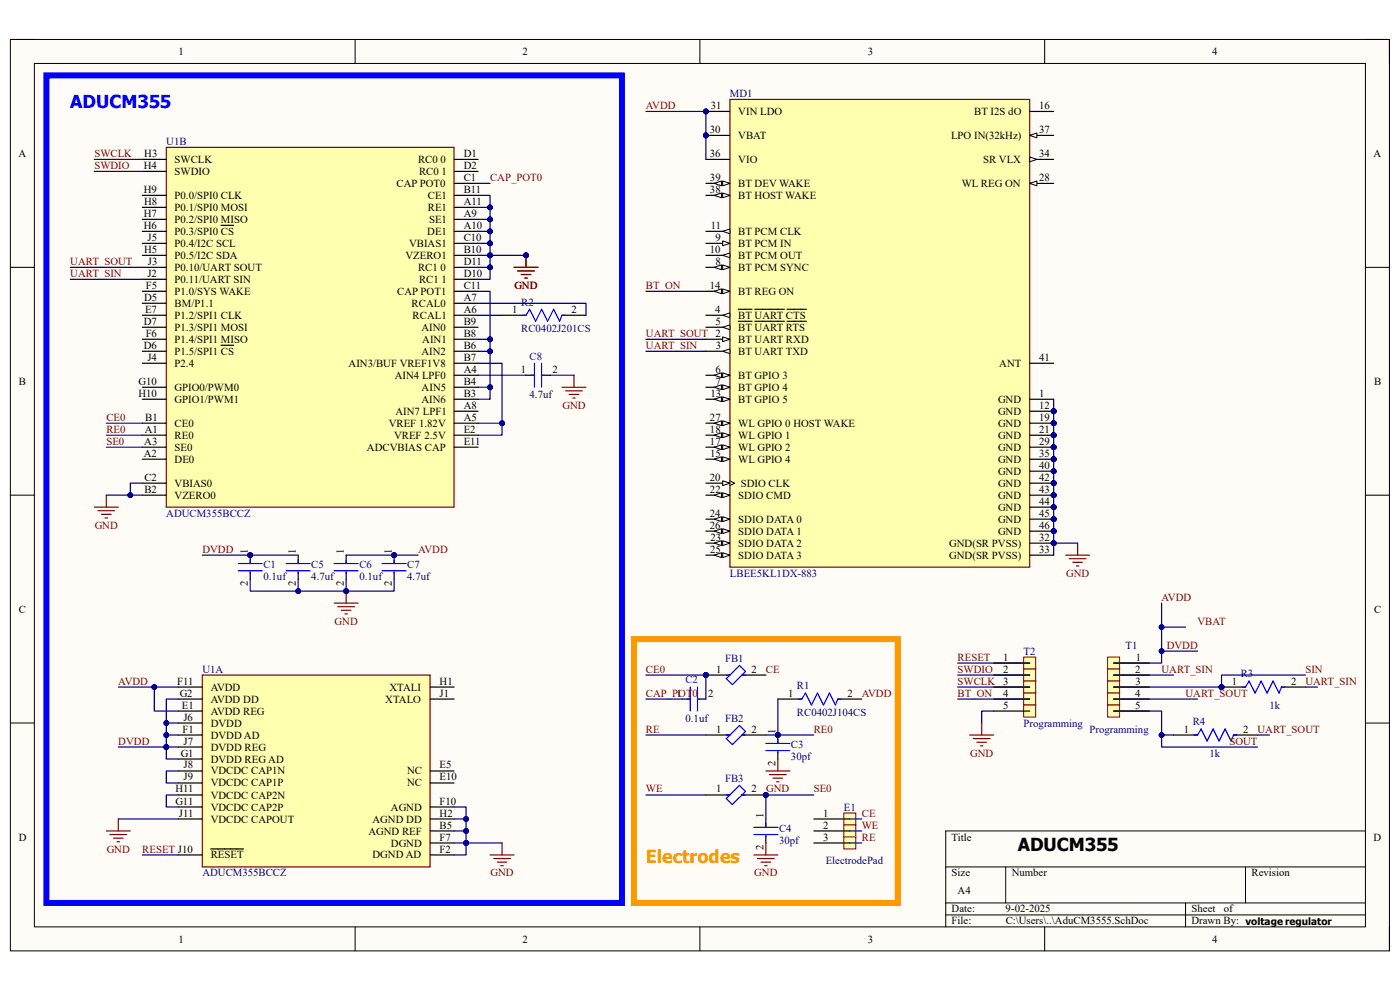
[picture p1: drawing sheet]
<svg xmlns="http://www.w3.org/2000/svg" width="297mm" height="210mm" viewBox="0 0 297 210" stroke-linecap="round" stroke-linejoin="round" font-family="sans-serif">
<defs><g id="words">
<text font-size="3.8" fill="#00f" x="14.9" y="22.8">ADUCM355</text>
<text font-size="3.8" fill="#f90" x="137" y="183.1">Electrodes</text>
<text font-size="3.8" x="215.9" y="180.6">ADUCM355</text>
<g font-size="2.3">
<text x="37.9" y="11.7">1</text>
<text x="110.9" y="11.7">2</text>
<text x="184.1" y="11.7">3</text>
<text x="257.1" y="11.7">4</text>
<text x="150.8" y="23.1">31</text>
<text x="220.5" y="23.1">16</text>
<text x="150.6" y="28.2">30</text>
<text x="156.6" y="24.4">VIN LDO</text>
<text x="156.6" y="29.5">VBAT</text>
<text x="201.8" y="29.5">LPO IN(32kHz)</text>
<text x="206.7" y="24.4">BT I2S dO</text>
<text x="220.5" y="28.2">37</text>
<text x="3.9" y="33.3">A</text>
<text x="30.5" y="35.9">H4</text>
<text x="30.6" y="33.3">H3</text>
<text x="37" y="34.6">SWCLK</text>
<text x="88.7" y="34.6">RC0 0</text>
<text x="98.4" y="33.3">D1</text>
<text x="98.4" y="35.9">D2</text>
<text x="150.6" y="33.3">36</text>
<text x="156.6" y="34.6">VIO</text>
<text x="208.6" y="34.6">SR VLX</text>
<text x="220.5" y="33.3">34</text>
<text x="291.4" y="33.3">A</text>
<text x="30.5" y="40.9">H9</text>
<text x="37" y="37.1">SWDIO</text>
<text x="84.1" y="39.7">CAP POT0</text>
<text x="88.9" y="37.1">RC0 1</text>
<text x="98.4" y="38.4">C1</text>
<text x="98.4" y="40.9">B11</text>
<text x="150.6" y="38.4">39</text>
<text x="150.6" y="40.9">38</text>
<text x="156.6" y="39.7">BT DEV WAKE</text>
<text x="204" y="39.7">WL REG ON</text>
<text x="220.5" y="38.4">28</text>
<text x="30.5" y="46">H7</text>
<text x="30.6" y="43.5">H8</text>
<text x="37" y="42.2">P0.0/SPI0 CLK</text>
<text x="37" y="44.7">P0.1/SPI0 MOSI</text>
<text x="37" y="47.3">P0.2/SPI0 MISO</text>
<text x="90.8" y="42.2">CE1</text>
<text x="90.8" y="44.7">RE1</text>
<text x="91" y="47.3">SE1</text>
<text x="98.4" y="43.5">A11</text>
<text x="98.4" y="46">A9</text>
<text x="156.6" y="42.2">BT HOST WAKE</text>
<text x="30.5" y="48.6">H6</text>
<text x="30.6" y="53.6">H5</text>
<text x="31.3" y="51.1">J5</text>
<text x="37" y="49.8">P0.3/SPI0 CS</text>
<text x="37" y="52.4">P0.4/I2C SCL</text>
<text x="86.8" y="52.4">VBIAS1</text>
<text x="90.6" y="49.8">DE1</text>
<text x="98.4" y="48.6">A10</text>
<text x="98.4" y="51.1">C10</text>
<text x="98.4" y="53.6">B10</text>
<text x="150.6" y="53.6">10</text>
<text x="150.8" y="48.6">11</text>
<text x="151.8" y="51.1">9</text>
<text x="156.6" y="49.8">BT PCM CLK</text>
<text x="156.6" y="52.4">BT PCM IN</text>
<text x="31.3" y="58.7">J2</text>
<text x="31.4" y="56.2">J3</text>
<text x="37" y="54.9">P0.5/I2C SDA</text>
<text x="37" y="57.4">P0.10/UART SOUT</text>
<text x="37" y="60">P0.11/UART SIN</text>
<text x="86" y="54.9">VZERO1</text>
<text x="88.7" y="57.4">RC1 0</text>
<text x="88.9" y="60">RC1 1</text>
<text x="98.4" y="56.2">D11</text>
<text x="98.4" y="58.7">D10</text>
<text x="151.8" y="56.2">8</text>
<text x="156.6" y="54.9">BT PCM OUT</text>
<text x="156.6" y="57.4">BT PCM SYNC</text>
<text x="30.6" y="63.8">D5</text>
<text x="30.9" y="61.3">F5</text>
<text x="37" y="62.6">P1.0/SYS WAKE</text>
<text x="37" y="65.1">BM/P1.1</text>
<text x="84.3" y="62.6">CAP POT1</text>
<text x="87.3" y="65.1">RCAL0</text>
<text x="98.4" y="61.3">C11</text>
<text x="98.4" y="63.8">A7</text>
<text x="150.6" y="61.3">14</text>
<text x="156.6" y="62.6">BT REG ON</text>
<text x="30.5" y="68.9">D7</text>
<text x="30.8" y="66.4">E7</text>
<text x="30.9" y="71.5">F6</text>
<text x="37" y="67.6">P1.2/SPI1 CLK</text>
<text x="37" y="70.2">P1.3/SPI1 MOSI</text>
<text x="87.5" y="67.6">RCAL1</text>
<text x="89.4" y="70.2">AIN0</text>
<text x="98.4" y="66.4">A6</text>
<text x="98.4" y="68.9">B9</text>
<text x="98.4" y="71.5">B8</text>
<text x="108.7" y="66.4">1</text>
<text x="121.2" y="66.4">2</text>
<text x="151.7" y="66.4">4</text>
<text x="151.8" y="68.9">5</text>
<text x="156.6" y="67.6">BT UART CTS</text>
<text x="156.6" y="70.2">BT UART RTS</text>
<text x="30.5" y="74">D6</text>
<text x="31.3" y="76.5">J4</text>
<text x="37" y="72.7">P1.4/SPI1 MISO</text>
<text x="37" y="75.3">P1.5/SPI1 CS</text>
<text x="37" y="77.8">P2.4</text>
<text x="74" y="77.8">AIN3/BUF VREF1V8</text>
<text x="89.4" y="75.3">AIN2</text>
<text x="89.6" y="72.7">AIN1</text>
<text x="98.4" y="74">B6</text>
<text x="98.4" y="76.5">B7</text>
<text x="151.8" y="74">3</text>
<text x="156.6" y="72.7">BT UART RXD</text>
<text x="156.6" y="75.3">BT UART TXD</text>
<text x="212" y="77.8">ANT</text>
<text x="220.5" y="76.5">41</text>
<text x="4" y="81.6">B</text>
<text x="29.4" y="81.6">G10</text>
<text x="37" y="82.9">GPIO0/PWM0</text>
<text x="83.7" y="80.3">AIN4 LPF0</text>
<text x="89.5" y="82.9">AIN5</text>
<text x="98.4" y="79.1">A4</text>
<text x="98.4" y="81.6">B4</text>
<text x="110.5" y="79.1">1</text>
<text x="117.2" y="79.1">2</text>
<text x="151.8" y="79.1">6</text>
<text x="151.8" y="81.6">7</text>
<text x="156.6" y="80.3">BT GPIO 3</text>
<text x="156.6" y="82.9">BT GPIO 4</text>
<text x="291.5" y="81.6">B</text>
<text x="29.4" y="84.2">H10</text>
<text x="30.8" y="89.3">B1</text>
<text x="37" y="85.4">GPIO1/PWM1</text>
<text x="83.9" y="88">AIN7 LPF1</text>
<text x="89.4" y="85.4">AIN6</text>
<text x="98.4" y="84.2">B3</text>
<text x="98.4" y="86.7">A8</text>
<text x="98.4" y="89.3">A5</text>
<text x="150.6" y="89.3">27</text>
<text x="150.7" y="84.2">13</text>
<text x="156.6" y="85.4">BT GPIO 5</text>
<text x="211.8" y="85.4">GND</text>
<text x="211.8" y="88">GND</text>
<text x="220.5" y="84.2">1</text>
<text x="220.5" y="86.7">12</text>
<text x="220.5" y="89.3">19</text>
<text x="30.6" y="94.4">A3</text>
<text x="30.7" y="91.8">A1</text>
<text x="37" y="90.6">CE0</text>
<text x="37" y="93.1">RE0</text>
<text x="37" y="95.6">SE0</text>
<text x="77.9" y="95.6">ADCVBIAS CAP</text>
<text x="82.5" y="90.6">VREF 1.82V</text>
<text x="83.6" y="93.1">VREF 2.5V</text>
<text x="98.4" y="91.8">E2</text>
<text x="98.4" y="94.4">E11</text>
<text x="150.6" y="91.8">18</text>
<text x="150.6" y="94.4">17</text>
<text x="156.6" y="90.6">WL GPIO 0 HOST WAKE</text>
<text x="156.6" y="93.1">WL GPIO 1</text>
<text x="156.6" y="95.6">WL GPIO 2</text>
<text x="211.8" y="90.6">GND</text>
<text x="211.8" y="93.1">GND</text>
<text x="211.8" y="95.6">GND</text>
<text x="220.5" y="91.8">21</text>
<text x="220.5" y="94.4">29</text>
<text x="30.5" y="96.9">A2</text>
<text x="30.6" y="102">C2</text>
<text x="37" y="98.2">DE0</text>
<text x="150.6" y="102">20</text>
<text x="150.7" y="96.9">15</text>
<text x="156.6" y="98.2">WL GPIO 4</text>
<text x="211.8" y="98.2">GND</text>
<text x="211.8" y="100.7">GND</text>
<text x="220.5" y="96.9">35</text>
<text x="220.5" y="99.4">40</text>
<text x="220.5" y="102">42</text>
<text x="30.6" y="104.5">B2</text>
<text x="37" y="103.3">VBIAS0</text>
<text x="37" y="105.8">VZERO0</text>
<text x="150.6" y="104.5">22</text>
<text x="156.6" y="105.8">SDIO CMD</text>
<text x="157.1" y="103.3">SDIO CLK</text>
<text x="211.8" y="103.3">GND</text>
<text x="211.8" y="105.8">GND</text>
<text x="220.5" y="104.5">43</text>
<text x="220.5" y="107.1">44</text>
<text x="150.6" y="109.6">24</text>
<text x="150.6" y="112.1">26</text>
<text x="156.6" y="110.9">SDIO DATA 0</text>
<text x="156.6" y="113.4">SDIO DATA 1</text>
<text x="211.8" y="108.3">GND</text>
<text x="211.8" y="110.9">GND</text>
<text x="211.8" y="113.4">GND</text>
<text x="220.5" y="109.6">45</text>
<text x="220.5" y="112.1">46</text>
<text x="52.6" y="117.5" transform="rotate(-90 52.6 117.5)">1</text>
<text x="62.8" y="117.5" transform="rotate(-90 62.8 117.5)">1</text>
<text x="72.9" y="117.5" transform="rotate(-90 72.9 117.5)">1</text>
<text x="83.1" y="117.5" transform="rotate(-90 83.1 117.5)">1</text>
<text x="150.7" y="117.3">25</text>
<text x="150.7" y="114.7">23</text>
<text x="156.6" y="116">SDIO DATA 2</text>
<text x="156.6" y="118.5">SDIO DATA 3</text>
<text x="201.4" y="116">GND(SR PVSS)</text>
<text x="201.4" y="118.5">GND(SR PVSS)</text>
<text x="220.5" y="114.7">32</text>
<text x="220.5" y="117.3">33</text>
<text x="52.6" y="124.4" transform="rotate(-90 52.6 124.4)">2</text>
<text x="62.8" y="124.4" transform="rotate(-90 62.8 124.4)">2</text>
<text x="72.9" y="124.4" transform="rotate(-90 72.9 124.4)">2</text>
<text x="83.1" y="124.4" transform="rotate(-90 83.1 124.4)">2</text>
<text x="4" y="130">C</text>
<text x="291.5" y="130">C</text>
<text x="151.9" y="142.7">1</text>
<text x="159.4" y="142.7">2</text>
<text x="212.9" y="140.1">1</text>
<text x="212.9" y="142.7">2</text>
<text x="240.8" y="142.7">2</text>
<text x="241" y="140.1">1</text>
<text x="37.6" y="145.2">F11</text>
<text x="38.1" y="147.8">G2</text>
<text x="44.7" y="149.1">AVDD DD</text>
<text x="44.7" y="146.5">AVDD</text>
<text x="81.7" y="149.1">XTALO</text>
<text x="82.6" y="146.5">XTALI</text>
<text x="93.3" y="145.2">H1</text>
<text x="93.3" y="147.8">J1</text>
<text x="143.6" y="147.8">1</text>
<text x="150.2" y="147.8">2</text>
<text x="167.2" y="147.8">1</text>
<text x="179.8" y="147.8">2</text>
<text x="212.9" y="145.2">3</text>
<text x="212.9" y="147.8">4</text>
<text x="240.8" y="147.8">4</text>
<text x="240.9" y="145.2">3</text>
<text x="261.3" y="145.2">1</text>
<text x="273.9" y="145.2">2</text>
<text x="38.6" y="150.3">E1</text>
<text x="38.7" y="155.4">F1</text>
<text x="38.9" y="152.9">J6</text>
<text x="44.7" y="154.1">DVDD</text>
<text x="44.7" y="151.6">AVDD REG</text>
<text x="151.9" y="155.4">1</text>
<text x="159.4" y="155.4">2</text>
<text x="164.5" y="155.7" transform="rotate(-90 164.5 155.7)">1</text>
<text x="212.9" y="150.3">5</text>
<text x="240.8" y="150.3">5</text>
<text x="251.2" y="155.4">1</text>
<text x="263.7" y="155.4">2</text>
<text x="38.4" y="160.5">G1</text>
<text x="38.9" y="157.9">J7</text>
<text x="44.7" y="156.7">DVDD AD</text>
<text x="44.7" y="159.2">DVDD REG</text>
<text x="44.7" y="161.8">DVDD REG AD</text>
<text x="38.9" y="163">J8</text>
<text x="38.9" y="165.6">J9</text>
<text x="44.7" y="164.3">VDCDC CAP1N</text>
<text x="44.7" y="166.8">VDCDC CAP1P</text>
<text x="86.4" y="164.3">NC</text>
<text x="86.4" y="166.8">NC</text>
<text x="93.3" y="163">E5</text>
<text x="93.3" y="165.6">E10</text>
<text x="164.5" y="162.6" transform="rotate(-90 164.5 162.6)">2</text>
<text x="37.2" y="168.1">H11</text>
<text x="37.2" y="170.7">G11</text>
<text x="38" y="173.2">J11</text>
<text x="44.7" y="169.4">VDCDC CAP2N</text>
<text x="44.7" y="172">VDCDC CAP2P</text>
<text x="82.9" y="172">AGND</text>
<text x="93.3" y="173.2">H2</text>
<text x="93.3" y="170.7">F10</text>
<text x="151.9" y="168.1">1</text>
<text x="159.4" y="168.1">2</text>
<text x="162" y="173.5" transform="rotate(-90 162 173.5)">1</text>
<text x="174.7" y="173.2">1</text>
<text x="4" y="178.3">D</text>
<text x="44.7" y="174.5">VDCDC CAPOUT</text>
<text x="78.1" y="177">AGND REF</text>
<text x="79" y="174.5">AGND DD</text>
<text x="82.9" y="179.6">DGND</text>
<text x="93.3" y="175.8">B5</text>
<text x="93.3" y="178.3">F7</text>
<text x="174.7" y="175.8">2</text>
<text x="174.7" y="178.3">3</text>
<text x="201.9" y="178.3">Title</text>
<text x="291.4" y="178.3">D</text>
<text x="44.7" y="182.1">RESET</text>
<text x="79" y="182.1">DGND AD</text>
<text x="93.3" y="180.8">F2</text>
<text x="162" y="180.4" transform="rotate(-90 162 180.4)">2</text>
<text x="201.9" y="185.9">Size</text>
<text x="214.6" y="185.9">Number</text>
<text x="265.5" y="185.9">Revision</text>
<text x="203.2" y="189.7">A4</text>
<text x="201.9" y="193.5">Date:</text>
<text x="201.9" y="196.1">File:</text>
<text x="213.3" y="193.5">9-02-2025</text>
<text x="213.4" y="196.1">C:\Users\..\AduCM3555.SchDoc</text>
<text x="252.8" y="193.5">Sheet</text>
<text x="252.8" y="196.1">Drawn By: voltage regulator</text>
<text x="259.6" y="193.5">of</text>
<text x="37.9" y="199.9">1</text>
<text x="110.9" y="199.9">2</text>
<text x="184.1" y="199.9">3</text>
<text x="257.1" y="199.9">4</text>
</g>
<g font-size="2.3" fill="#800000">
<text x="137" y="23.1">AVDD</text>
<text x="20" y="33.3">SWCLK</text>
<text x="20" y="35.9">SWDIO</text>
<text x="104" y="38.4">CAP_POT0</text>
<text x="14.9" y="56.2">UART_SOUT</text>
<text x="14.9" y="58.7">UART_SIN</text>
<text x="109.1" y="61.3">GND</text>
<text x="137" y="61.3">BT_ON</text>
<text x="137" y="71.5">UART_SOUT 2</text>
<text x="137" y="74">UART_SIN</text>
<text x="22.6" y="89.3">CE0</text>
<text x="119.3" y="86.7">GND</text>
<text x="22.6" y="91.8">RE0</text>
<text x="22.6" y="94.4">SE0</text>
<text x="20.1" y="112.1">GND</text>
<text x="42.9" y="117.3">DVDD</text>
<text x="88.7" y="117.3">AVDD</text>
<text x="226.2" y="122.3">GND</text>
<text x="246.4" y="127.4">AVDD</text>
<text x="71" y="132.5">GND</text>
<text x="247.5" y="137.6">DVDD</text>
<text x="254" y="132.5">VBAT</text>
<text x="137" y="142.7">CE0</text>
<text x="162.5" y="142.7">CE</text>
<text x="203.2" y="140.1">RESET</text>
<text x="203.2" y="142.7">SWDIO</text>
<text x="246.4" y="142.7">UART_SIN</text>
<text x="276.9" y="142.7">SIN</text>
<text x="25.1" y="145.2">AVDD</text>
<text x="137" y="147.8">CAP_POT0</text>
<text x="182.8" y="147.8">AVDD</text>
<text x="203.2" y="145.2">SWCLK</text>
<text x="203.2" y="147.8">BT_ON</text>
<text x="251.5" y="147.8">UART_SOUT</text>
<text x="276.9" y="145.2">UART_SIN</text>
<text x="137" y="155.4">RE</text>
<text x="172.6" y="155.4">RE0</text>
<text x="266.8" y="155.4">UART_SOUT</text>
<text x="25.1" y="157.9">DVDD</text>
<text x="205.8" y="160.5">GND</text>
<text x="260.8" y="157.9">SOUT</text>
<text x="137" y="168.1">WE</text>
<text x="162.6" y="168.1">GND</text>
<text x="172.6" y="168.1">SE0</text>
<text x="182.8" y="173.2">CE</text>
<text x="182.8" y="175.8">WE</text>
<text x="182.8" y="178.3">RE</text>
<text x="22.6" y="180.8">GND</text>
<text x="30.2" y="180.8">RESET J10</text>
<text x="104.1" y="185.9">GND</text>
<text x="160" y="185.9">GND</text>
</g>
<g font-size="2.3" fill="#000080">
<text x="154.9" y="20.6">MD1</text>
<text x="35.3" y="30.7">U1B</text>
<text x="110.6" y="64.9">R2</text>
<text x="110.6" y="70.4">RC0402J201CS</text>
<text x="112.4" y="76.3">C8</text>
<text x="112.4" y="84.4">4.7uf</text>
<text x="35.3" y="109.6">ADUCM355BCCZ</text>
<text x="55.9" y="120.6">C1</text>
<text x="55.9" y="123.1">0.1uf</text>
<text x="66" y="120.6">C5</text>
<text x="66" y="123.1">4.7uf</text>
<text x="76.2" y="120.6">C6</text>
<text x="76.2" y="123.1">0.1uf</text>
<text x="86.4" y="120.6">C7</text>
<text x="86.4" y="123.1">4.7uf</text>
<text x="154.9" y="122.3">LBEE5KL1DX-883</text>
<text x="238.8" y="137.6">T1</text>
<text x="42.9" y="142.7">U1A</text>
<text x="153.8" y="140.4">FB1</text>
<text x="217.2" y="138.9">T2</text>
<text x="263.2" y="143.7">R3</text>
<text x="145.4" y="145">C2</text>
<text x="169.1" y="146.3">R1</text>
<text x="145.4" y="153.1">0.1uf</text>
<text x="153.8" y="153.1">FB2</text>
<text x="169.1" y="151.8">RC0402J104CS</text>
<text x="217.2" y="154.1">Programming</text>
<text x="231.1" y="155.4">Programming</text>
<text x="253" y="153.9">R4</text>
<text x="269.3" y="150.3">1k</text>
<text x="167.8" y="158.7">C3</text>
<text x="167.8" y="161.2">30pf</text>
<text x="256.6" y="160.5">1k</text>
<text x="153.8" y="165.8">FB3</text>
<text x="179" y="172">E1</text>
<text x="165.3" y="176.5">C4</text>
<text x="165.3" y="179.1">30pf</text>
<text x="42.9" y="185.9">ADUCM355BCCZ</text>
<text x="175.2" y="183.4">ElectrodePad</text>
</g>
</g></defs>
<path d="M2.2 8.4h292.6v193.3h-292.6z" fill-rule="evenodd" fill="#fffcf8"/>
<path d="M2.2 8.4h292.6v193.3h-292.6z" fill="none" stroke="#000" stroke-width=".21"/>
<path d="M7.3 13.5h282.4v183.1h-282.4z" fill-rule="evenodd" fill="#fffcf8"/>
<g fill="none" stroke="#000" stroke-width=".21">
<path d="M2.2 8.4h5.1M7.3 13.5h282.4v183.1h-282.4zM75.3 8.4v5.1M148.5 8.4v5.1M221.6 8.4v5.1M289.7 8.4h5.1v5.1M2.2 56.7h5.1M289.7 56.7h5.1M2.2 105h5.1M289.7 105.1h5.1M2.2 153.4h5.1M289.7 153.4h5.1"/>
<path d="M289.7 176.3h-89.1v20.3M75.3 196.6v5.1M148.5 196.6v5.1M200.6 183.9h89.1M200.6 191.5h89.1M200.6 194.1h89.1M213.4 183.9v7.6M221.6 196.6v5.1M251.5 191.5v5.1M264.2 183.9v7.6M294.8 196.6v5.1"/>
</g>
<path d="M42.9 143.2h48.3v40.7h-48.3z" fill-rule="evenodd" fill="#ffffb0"/>
<path d="M42.9 143.2h48.3v40.7h-48.3z" fill="none" stroke="#800000" stroke-width=".25"/>
<g fill="none" stroke="#000" stroke-width=".25">
<path d="M37.8 148.3h5.1M37.8 155.9h5.1M37.8 153.4h5.1M37.8 145.7h5.1M37.8 158.5h5.1M37.8 150.8h5.1M91.2 148.3h5.1M91.2 145.7h5.1M37.8 161h5.1M37.8 163.6h5.1M37.8 166.1h5.1M37.8 168.6h5.1"/>
<path d="M37.8 171.2h5.1M37.8 173.7h5.1M91.2 163.6h5.1M91.2 166.1h5.1M91.2 171.2h5.1M91.2 173.7h5.1M91.2 176.3h5.1M91.2 178.8h5.1M37.8 181.4h5.1M44.7 180.1h7M91.2 181.4h5.1"/>
</g>
<path d="M35.3 31.3h61v76.3h-61z" fill-rule="evenodd" fill="#ffffb0"/>
<path d="M35.3 31.3h61v76.3h-61zM109.1 56.7h5M109.8 57.5h3.6M110.6 58.2h2M111.3 59h.5M111.6 54.2v2.5" fill="none" stroke="#800000" stroke-width=".25"/>
<g fill="none" stroke="#000" stroke-width=".25">
<path d="M30.2 33.8h5.1M30.2 36.4h5.1M96.3 33.8h5.1M96.3 36.4h5.1M96.3 38.9h5.1M30.2 41.4h5.1M30.2 44h5.1M30.2 46.5h5.1M30.2 49.1h5.1M30.2 51.6h5.1M30.2 54.2h5.1M30.2 56.7h5.1"/>
<path d="M30.2 59.3h5.1M46.9 47.8h2.7M96.3 41.4h5.1M96.3 44h5.1M96.3 46.5h5.1M96.3 49.1h5.1M96.3 51.6h5.1M96.3 54.2h5.1M96.3 56.7h5.1M96.3 59.3h5.1M30.2 61.8h5.1M30.2 64.3h5.1"/>
<path d="M30.2 66.9h5.1M30.2 69.4h5.1M30.2 72h5.1M30.2 74.5h5.1M30.2 77.1h5.1M46.9 73.2h2.7M96.3 61.8h5.1M96.3 64.3h5.1M96.3 66.9h5.1M96.3 69.4h5.1M96.3 72h5.1M96.3 74.5h5.1"/>
<path d="M96.3 77.1h5.1M96.3 79.6h5.1M30.2 82.1h5.1M30.2 84.7h5.1M30.2 89.8h5.1M30.2 92.3h5.1M30.2 94.9h5.1M30.2 97.4h5.1M96.3 82.1h5.1M96.3 84.7h5.1M96.3 89.8h5.1M96.3 92.3h5.1"/>
<path d="M96.3 94.9h5.1M96.3 87.2h5.1M30.2 102.5h5.1M30.2 105h5.1"/>
</g>
<path d="M9.8 16h122.2v175.5h-122.2z" fill="none" stroke="#00f" stroke-width="1.3"/>
<circle cx="111.6" cy="54.2" r=".51" fill="#000080"/>
<circle cx="111.6" cy="54.2" r=".51" fill="none" stroke="#000080" stroke-width=".21"/>
<path d="M109.1 56.7h5M109.8 57.5h3.6M110.6 58.2h2M111.3 59h.5M111.6 54.2v2.5" fill="none" stroke="#800000" stroke-width=".25"/>
<circle cx="111.6" cy="54.2" r=".51" fill="#000080"/>
<circle cx="111.6" cy="54.2" r=".51" fill="none" stroke="#000080" stroke-width=".21"/>
<path d="M106.5 178.8v2.6M104 181.4h5.1M104.7 182.1h3.6M105.5 182.9h2M106.3 183.7h.5" fill="none" stroke="#800000" stroke-width=".25"/>
<circle cx="53.1" cy="117.8" r=".51" fill="#000080"/>
<circle cx="53.1" cy="117.8" r=".51" fill="none" stroke="#000080" stroke-width=".21"/>
<path d="M53.1 117.8v1.7" fill="none" stroke="#000" stroke-width=".25"/>
<circle cx="53.1" cy="117.8" r=".51" fill="#000080"/>
<circle cx="53.1" cy="117.8" r=".51" fill="none" stroke="#000080" stroke-width=".21"/>
<path d="M53.1 121.3v1.6M144.7 148.3h1.7M148.2 148.3h1.6" fill="none" stroke="#000" stroke-width=".25"/>
<path d="M50.5 119.5h5.1M53.1 118.8v.7M50.5 121.1h5.1M53.1 121.3v.3M145.7 148.3h.7M146.4 145.7v5.1M148 145.7v5.1M148.2 148.3h.3" fill="none" stroke="#00f" stroke-width=".25"/>
<circle cx="149.8" cy="143.2" r=".51" fill="#000080"/>
<circle cx="149.8" cy="143.2" r=".51" fill="none" stroke="#000080" stroke-width=".21"/>
<path d="M149.8 143.2h5" fill="none" stroke="#000" stroke-width=".25"/>
<circle cx="149.8" cy="143.2" r=".51" fill="#000080"/>
<circle cx="149.8" cy="143.2" r=".51" fill="none" stroke="#000080" stroke-width=".21"/>
<path d="M149.8 155.9h5M157.4 143.2h5.1M157.4 155.9h5.1" fill="none" stroke="#000" stroke-width=".25"/>
<path d="M154.1 143.2h.7M154.1 155.9h.7M156.9 141.2l1.3 1.2-2.8 2.8-1.3-1.2zM156.9 153.9l1.3 1.3-2.8 2.8-1.3-1.3zM157.4 143.2h.8M157.4 155.9h.8" fill="none" stroke="#00f" stroke-width=".25"/>
<circle cx="162.5" cy="168.6" r=".51" fill="#000080"/>
<circle cx="162.5" cy="168.6" r=".51" fill="none" stroke="#000080" stroke-width=".21"/>
<path d="M149.8 168.6h5M157.4 168.6h5.1" fill="none" stroke="#000" stroke-width=".25"/>
<circle cx="162.5" cy="168.6" r=".51" fill="#000080"/>
<circle cx="162.5" cy="168.6" r=".51" fill="none" stroke="#000080" stroke-width=".21"/>
<path d="M154.1 168.6h.7M156.9 166.6l1.3 1.3-2.8 2.8-1.3-1.3zM157.4 168.6h.8" fill="none" stroke="#00f" stroke-width=".25"/>
<circle cx="165" cy="155.9" r=".51" fill="#000080"/>
<circle cx="165" cy="155.9" r=".51" fill="none" stroke="#000080" stroke-width=".21"/>
<path d="M165 155.9v1.8" fill="none" stroke="#000" stroke-width=".25"/>
<circle cx="165" cy="155.9" r=".51" fill="#000080"/>
<circle cx="165" cy="155.9" r=".51" fill="none" stroke="#000080" stroke-width=".21"/>
<path d="M63.3 117.8v1.7M73.4 117.8v1.7M63.3 121.3v1.6M73.4 121.3v1.6M165 159.5v1.5M165 148.3h5.1M177.7 148.3h5.1M162.5 173.7v1.8M162.5 177.3v1.5" fill="none" stroke="#000" stroke-width=".25"/>
<g fill="none" stroke="#00f" stroke-width=".25">
<path d="M60.7 119.5h5.1M63.3 118.8v.7M70.9 119.5h5.1M73.4 118.8v.7M60.7 121.1h5.1M63.3 121.3v.3M70.9 121.1h5.1M73.4 121.3v.3M162.5 157.7h5.1M162.5 159.2h5.1M165 156.9v.8M165 159.5v.2"/>
<path d="M169.3 148.3h.8l.8-1.3 1.2 2.6 1.3-2.6 1.3 2.6 1.3-2.6 1.2 2.6 .5-1.3h.8M159.9 175.5h5.1M159.9 177h5.1M162.5 174.8v.7M162.5 177.3v.2"/>
</g>
<path d="M162.5 178.8v2.6M162.5 163.6h5.1M163.2 164.3h3.6M164 165.1h2M164.8 165.8h.5M165 161v2.6M159.9 181.4h5.1M160.7 182.1h3.6M161.5 182.9h2M162.2 183.7h.5" fill="none" stroke="#800000" stroke-width=".25"/>
<path d="M134.5 135.6h56v55.9h-56z" fill="none" stroke="#f90" stroke-width="1.3"/>
<circle cx="83.6" cy="117.8" r=".51" fill="#000080"/>
<circle cx="83.6" cy="117.8" r=".51" fill="none" stroke="#000080" stroke-width=".21"/>
<path d="M83.6 117.8v1.7" fill="none" stroke="#000" stroke-width=".25"/>
<circle cx="83.6" cy="117.8" r=".51" fill="#000080"/>
<circle cx="83.6" cy="117.8" r=".51" fill="none" stroke="#000080" stroke-width=".21"/>
<path d="M83.6 121.3v1.6" fill="none" stroke="#000" stroke-width=".25"/>
<path d="M81.1 119.5h5.1M83.6 118.8v.7M81.1 121.1h5.1M83.6 121.3v.3" fill="none" stroke="#00f" stroke-width=".25"/>
<path d="M70.9 127.9h5.1M71.7 128.7h3.5M72.4 129.5h2.1M73.2 130.2h.5M73.4 125.4v2.5" fill="none" stroke="#800000" stroke-width=".25"/>
<circle cx="73.4" cy="125.4" r=".51" fill="#000080"/>
<circle cx="73.4" cy="125.4" r=".51" fill="none" stroke="#000080" stroke-width=".21"/>
<g fill="none" stroke="#800000" stroke-width=".25">
<path d="M121.8 79.6v2.5M119.2 82.1h5.1M120 82.9h3.5M120.8 83.7h2M121.5 84.4h.5M20 107.6h5.1M20.8 108.4h3.5M21.5 109.1h2.1M22.3 109.9h.5M22.6 105v2.6M22.6 176.3h5M23.3 177h3.6"/>
<path d="M24.1 177.8h2M24.8 178.6h.6M25.1 173.7v2.6"/>
</g>
<path d="M111.6 79.6h1.8M115.2 79.6h1.5" fill="none" stroke="#000" stroke-width=".25"/>
<path d="M112.6 79.6h.8M113.4 77.1v5M114.9 77.1v5M115.2 79.6h.2" fill="none" stroke="#00f" stroke-width=".25"/>
<circle cx="149.8" cy="23.6" r=".51" fill="#000080"/>
<circle cx="149.8" cy="23.6" r=".51" fill="none" stroke="#000080" stroke-width=".21"/>
<circle cx="149.8" cy="28.7" r=".51" fill="#000080"/>
<circle cx="149.8" cy="28.7" r=".51" fill="none" stroke="#000080" stroke-width=".21"/>
<circle cx="223.5" cy="87.2" r=".51" fill="#000080"/>
<circle cx="223.5" cy="87.2" r=".51" fill="none" stroke="#000080" stroke-width=".21"/>
<circle cx="223.5" cy="89.8" r=".51" fill="#000080"/>
<circle cx="223.5" cy="89.8" r=".51" fill="none" stroke="#000080" stroke-width=".21"/>
<circle cx="223.5" cy="92.3" r=".51" fill="#000080"/>
<circle cx="223.5" cy="92.3" r=".51" fill="none" stroke="#000080" stroke-width=".21"/>
<circle cx="223.5" cy="94.9" r=".51" fill="#000080"/>
<circle cx="223.5" cy="94.9" r=".51" fill="none" stroke="#000080" stroke-width=".21"/>
<circle cx="223.5" cy="97.4" r=".51" fill="#000080"/>
<circle cx="223.5" cy="97.4" r=".51" fill="none" stroke="#000080" stroke-width=".21"/>
<circle cx="223.5" cy="100" r=".51" fill="#000080"/>
<circle cx="223.5" cy="100" r=".51" fill="none" stroke="#000080" stroke-width=".21"/>
<circle cx="223.5" cy="102.5" r=".51" fill="#000080"/>
<circle cx="223.5" cy="102.5" r=".51" fill="none" stroke="#000080" stroke-width=".21"/>
<circle cx="223.5" cy="105.1" r=".51" fill="#000080"/>
<circle cx="223.5" cy="105.1" r=".51" fill="none" stroke="#000080" stroke-width=".21"/>
<circle cx="223.5" cy="107.6" r=".51" fill="#000080"/>
<circle cx="223.5" cy="107.6" r=".51" fill="none" stroke="#000080" stroke-width=".21"/>
<circle cx="223.5" cy="110.1" r=".51" fill="#000080"/>
<circle cx="223.5" cy="110.1" r=".51" fill="none" stroke="#000080" stroke-width=".21"/>
<circle cx="223.5" cy="112.7" r=".51" fill="#000080"/>
<circle cx="223.5" cy="112.7" r=".51" fill="none" stroke="#000080" stroke-width=".21"/>
<circle cx="223.5" cy="115.2" r=".51" fill="#000080"/>
<circle cx="223.5" cy="115.2" r=".51" fill="none" stroke="#000080" stroke-width=".21"/>
<path d="M154.8 21.1h63.7v99.2h-63.7z" fill-rule="evenodd" fill="#ffffb0"/>
<path d="M154.8 21.1h63.7v99.2h-63.7z" fill="none" stroke="#800000" stroke-width=".25"/>
<path d="M149.8 23.6h5" fill="none" stroke="#000" stroke-width=".25"/>
<circle cx="149.8" cy="23.6" r=".51" fill="#000080"/>
<circle cx="149.8" cy="23.6" r=".51" fill="none" stroke="#000080" stroke-width=".21"/>
<path d="M149.8 38.9h5" fill="none" stroke="#000" stroke-width=".25"/>
<path d="M153.3 38.4l1.5 .5-1.5 .5z" fill="#f8fcff"/>
<path d="M153.3 38.4l1.5 .5-1.5 .5z" fill="none" stroke="#000" stroke-width=".21"/>
<path d="M151.5 38.9l1.6-.5v1z" fill="#f8fcff"/>
<path d="M151.5 38.9l1.6-.5v1z" fill="none" stroke="#000" stroke-width=".21"/>
<path d="M149.8 41.4h5" fill="none" stroke="#000" stroke-width=".25"/>
<path d="M153.3 40.9l1.5 .5-1.5 .6z" fill="#f8fcff"/>
<path d="M153.3 40.9l1.5 .5-1.5 .6z" fill="none" stroke="#000" stroke-width=".21"/>
<path d="M151.5 41.4l1.6-.5v1.1z" fill="#f8fcff"/>
<path d="M151.5 41.4l1.6-.5v1.1z" fill="none" stroke="#000" stroke-width=".21"/>
<path d="M149.8 49.1h5" fill="none" stroke="#000" stroke-width=".25"/>
<path d="M153.3 49.1l1.5-.5v1z" fill="#f8fcff"/>
<path d="M153.3 49.1l1.5-.5v1z" fill="none" stroke="#000" stroke-width=".21"/>
<path d="M149.8 51.6h5" fill="none" stroke="#000" stroke-width=".25"/>
<path d="M153.3 51.1l1.5 .5-1.5 .5z" fill="#f8fcff"/>
<path d="M153.3 51.1l1.5 .5-1.5 .5z" fill="none" stroke="#000" stroke-width=".21"/>
<path d="M149.8 54.2h5" fill="none" stroke="#000" stroke-width=".25"/>
<path d="M153.3 54.2l1.5-.5v1z" fill="#f8fcff"/>
<path d="M153.3 54.2l1.5-.5v1z" fill="none" stroke="#000" stroke-width=".21"/>
<path d="M149.8 56.7h5" fill="none" stroke="#000" stroke-width=".25"/>
<path d="M153.3 56.2l1.5 .5-1.5 .5z" fill="#f8fcff"/>
<path d="M153.3 56.2l1.5 .5-1.5 .5z" fill="none" stroke="#000" stroke-width=".21"/>
<path d="M151.5 56.7l1.6-.5v1z" fill="#f8fcff"/>
<path d="M151.5 56.7l1.6-.5v1z" fill="none" stroke="#000" stroke-width=".21"/>
<path d="M149.8 61.8h5" fill="none" stroke="#000" stroke-width=".25"/>
<path d="M153.3 61.3l1.5 .5-1.5 .5z" fill="#f8fcff"/>
<path d="M153.3 61.3l1.5 .5-1.5 .5z" fill="none" stroke="#000" stroke-width=".21"/>
<path d="M151.5 61.8l1.6-.5v1z" fill="#f8fcff"/>
<path d="M151.5 61.8l1.6-.5v1z" fill="none" stroke="#000" stroke-width=".21"/>
<path d="M149.8 66.9h5" fill="none" stroke="#000" stroke-width=".25"/>
<path d="M153.3 66.9l1.5-.5v1z" fill="#f8fcff"/>
<path d="M153.3 66.9l1.5-.5v1z" fill="none" stroke="#000" stroke-width=".21"/>
<path d="M149.8 69.4h5M156.6 65.6h3M160.1 65.6h6.3M167 65.6h4.1" fill="none" stroke="#000" stroke-width=".25"/>
<path d="M153.3 69.4l1.5-.5v1z" fill="#f8fcff"/>
<path d="M153.3 69.4l1.5-.5v1z" fill="none" stroke="#000" stroke-width=".21"/>
<path d="M149.8 72h5M156.6 68.2h3M160.1 68.2h6.3M167 68.2h4.1" fill="none" stroke="#000" stroke-width=".25"/>
<path d="M153.3 71.5l1.5 .5-1.5 .5z" fill="#f8fcff"/>
<path d="M153.3 71.5l1.5 .5-1.5 .5z" fill="none" stroke="#000" stroke-width=".21"/>
<path d="M149.8 74.5h5" fill="none" stroke="#000" stroke-width=".25"/>
<path d="M153.3 74.5l1.5-.5v1z" fill="#f8fcff"/>
<path d="M153.3 74.5l1.5-.5v1z" fill="none" stroke="#000" stroke-width=".21"/>
<path d="M149.8 79.6h5" fill="none" stroke="#000" stroke-width=".25"/>
<path d="M153.3 79.1l1.5 .5-1.5 .5z" fill="#f8fcff"/>
<path d="M153.3 79.1l1.5 .5-1.5 .5z" fill="none" stroke="#000" stroke-width=".21"/>
<path d="M151.5 79.6l1.6-.5v1z" fill="#f8fcff"/>
<path d="M151.5 79.6l1.6-.5v1z" fill="none" stroke="#000" stroke-width=".21"/>
<path d="M149.8 82.1h5" fill="none" stroke="#000" stroke-width=".25"/>
<path d="M153.3 81.6l1.5 .5-1.5 .6z" fill="#f8fcff"/>
<path d="M153.3 81.6l1.5 .5-1.5 .6z" fill="none" stroke="#000" stroke-width=".21"/>
<path d="M151.5 82.1l1.6-.5v1.1z" fill="#f8fcff"/>
<path d="M151.5 82.1l1.6-.5v1.1z" fill="none" stroke="#000" stroke-width=".21"/>
<path d="M149.8 84.7h5" fill="none" stroke="#000" stroke-width=".25"/>
<path d="M153.3 84.2l1.5 .5-1.5 .5z" fill="#f8fcff"/>
<path d="M153.3 84.2l1.5 .5-1.5 .5z" fill="none" stroke="#000" stroke-width=".21"/>
<path d="M151.5 84.7l1.6-.5v1z" fill="#f8fcff"/>
<path d="M151.5 84.7l1.6-.5v1z" fill="none" stroke="#000" stroke-width=".21"/>
<path d="M149.8 89.8h5" fill="none" stroke="#000" stroke-width=".25"/>
<path d="M153.3 89.3l1.5 .5-1.5 .5z" fill="#f8fcff"/>
<path d="M153.3 89.3l1.5 .5-1.5 .5z" fill="none" stroke="#000" stroke-width=".21"/>
<path d="M151.5 89.8l1.6-.5v1z" fill="#f8fcff"/>
<path d="M151.5 89.8l1.6-.5v1z" fill="none" stroke="#000" stroke-width=".21"/>
<path d="M149.8 92.3h5" fill="none" stroke="#000" stroke-width=".25"/>
<path d="M153.3 91.8l1.5 .5-1.5 .5z" fill="#f8fcff"/>
<path d="M153.3 91.8l1.5 .5-1.5 .5z" fill="none" stroke="#000" stroke-width=".21"/>
<path d="M151.5 92.3l1.6-.5v1z" fill="#f8fcff"/>
<path d="M151.5 92.3l1.6-.5v1z" fill="none" stroke="#000" stroke-width=".21"/>
<path d="M149.8 94.9h5" fill="none" stroke="#000" stroke-width=".25"/>
<path d="M153.3 94.4l1.5 .5-1.5 .5z" fill="#f8fcff"/>
<path d="M153.3 94.4l1.5 .5-1.5 .5z" fill="none" stroke="#000" stroke-width=".21"/>
<path d="M151.5 94.9l1.6-.5v1z" fill="#f8fcff"/>
<path d="M151.5 94.9l1.6-.5v1z" fill="none" stroke="#000" stroke-width=".21"/>
<path d="M149.8 97.4h5" fill="none" stroke="#000" stroke-width=".25"/>
<path d="M153.3 96.9l1.5 .5-1.5 .5z" fill="#f8fcff"/>
<path d="M153.3 96.9l1.5 .5-1.5 .5z" fill="none" stroke="#000" stroke-width=".21"/>
<path d="M151.5 97.4l1.6-.5v1z" fill="#f8fcff"/>
<path d="M151.5 97.4l1.6-.5v1z" fill="none" stroke="#000" stroke-width=".21"/>
<path d="M149.8 102.5h5" fill="none" stroke="#000" stroke-width=".25"/>
<path d="M153.3 102l1.5 .5-1.5 .5z" fill="#f8fcff"/>
<path d="M153.3 102l1.5 .5-1.5 .5zM154.8 102l1.1 .5-1.1 .5" fill="none" stroke="#000" stroke-width=".21"/>
<path d="M149.8 105h5" fill="none" stroke="#000" stroke-width=".25"/>
<path d="M153.3 104.5l1.5 .5-1.5 .6z" fill="#f8fcff"/>
<path d="M153.3 104.5l1.5 .5-1.5 .6z" fill="none" stroke="#000" stroke-width=".21"/>
<path d="M151.5 105l1.6-.5v1.1z" fill="#f8fcff"/>
<path d="M151.5 105l1.6-.5v1.1z" fill="none" stroke="#000" stroke-width=".21"/>
<path d="M149.8 110.1h5" fill="none" stroke="#000" stroke-width=".25"/>
<path d="M153.3 109.6l1.5 .5-1.5 .5z" fill="#f8fcff"/>
<path d="M153.3 109.6l1.5 .5-1.5 .5z" fill="none" stroke="#000" stroke-width=".21"/>
<path d="M151.5 110.1l1.6-.5v1z" fill="#f8fcff"/>
<path d="M151.5 110.1l1.6-.5v1z" fill="none" stroke="#000" stroke-width=".21"/>
<path d="M149.8 112.7h5" fill="none" stroke="#000" stroke-width=".25"/>
<path d="M153.3 112.2l1.5 .5-1.5 .5z" fill="#f8fcff"/>
<path d="M153.3 112.2l1.5 .5-1.5 .5z" fill="none" stroke="#000" stroke-width=".21"/>
<path d="M151.5 112.7l1.6-.5v1z" fill="#f8fcff"/>
<path d="M151.5 112.7l1.6-.5v1z" fill="none" stroke="#000" stroke-width=".21"/>
<path d="M149.8 115.2h5" fill="none" stroke="#000" stroke-width=".25"/>
<path d="M153.3 114.7l1.5 .5-1.5 .5z" fill="#f8fcff"/>
<path d="M153.3 114.7l1.5 .5-1.5 .5z" fill="none" stroke="#000" stroke-width=".21"/>
<path d="M151.5 115.2l1.6-.5v1z" fill="#f8fcff"/>
<path d="M151.5 115.2l1.6-.5v1z" fill="none" stroke="#000" stroke-width=".21"/>
<path d="M149.8 117.8h5" fill="none" stroke="#000" stroke-width=".25"/>
<path d="M153.3 117.3l1.5 .5-1.5 .5z" fill="#f8fcff"/>
<path d="M153.3 117.3l1.5 .5-1.5 .5z" fill="none" stroke="#000" stroke-width=".21"/>
<path d="M151.5 117.8l1.6-.5v1z" fill="#f8fcff"/>
<path d="M151.5 117.8l1.6-.5v1z" fill="none" stroke="#000" stroke-width=".21"/>
<path d="M218.5 23.6h5M218.5 28.7h5M218.5 77.1h5" fill="none" stroke="#000" stroke-width=".25"/>
<path d="M218.5 28.7l1.5-.5v1z" fill="#f8fcff"/>
<path d="M218.5 28.7l1.5-.5v1z" fill="none" stroke="#000" stroke-width=".21"/>
<path d="M218.5 33.8h5" fill="none" stroke="#000" stroke-width=".25"/>
<path d="M218.5 33.3l1.5 .5-1.5 .5z" fill="#f8fcff"/>
<path d="M218.5 33.3l1.5 .5-1.5 .5z" fill="none" stroke="#000" stroke-width=".21"/>
<path d="M149.8 28.7h5" fill="none" stroke="#000" stroke-width=".25"/>
<circle cx="149.8" cy="28.7" r=".51" fill="#000080"/>
<circle cx="149.8" cy="28.7" r=".51" fill="none" stroke="#000080" stroke-width=".21"/>
<path d="M149.8 33.8h5M218.5 38.9h5" fill="none" stroke="#000" stroke-width=".25"/>
<path d="M218.5 38.9l1.5-.5v1z" fill="#f8fcff"/>
<path d="M218.5 38.9l1.5-.5v1z" fill="none" stroke="#000" stroke-width=".21"/>
<path d="M218.5 84.7h5M218.5 87.2h5" fill="none" stroke="#000" stroke-width=".25"/>
<circle cx="223.5" cy="87.2" r=".51" fill="#000080"/>
<circle cx="223.5" cy="87.2" r=".51" fill="none" stroke="#000080" stroke-width=".21"/>
<path d="M218.5 89.8h5" fill="none" stroke="#000" stroke-width=".25"/>
<circle cx="223.5" cy="89.8" r=".51" fill="#000080"/>
<circle cx="223.5" cy="89.8" r=".51" fill="none" stroke="#000080" stroke-width=".21"/>
<path d="M218.5 92.3h5" fill="none" stroke="#000" stroke-width=".25"/>
<circle cx="223.5" cy="92.3" r=".51" fill="#000080"/>
<circle cx="223.5" cy="92.3" r=".51" fill="none" stroke="#000080" stroke-width=".21"/>
<path d="M218.5 94.9h5" fill="none" stroke="#000" stroke-width=".25"/>
<circle cx="223.5" cy="94.9" r=".51" fill="#000080"/>
<circle cx="223.5" cy="94.9" r=".51" fill="none" stroke="#000080" stroke-width=".21"/>
<path d="M218.5 97.4h5" fill="none" stroke="#000" stroke-width=".25"/>
<circle cx="223.5" cy="97.4" r=".51" fill="#000080"/>
<circle cx="223.5" cy="97.4" r=".51" fill="none" stroke="#000080" stroke-width=".21"/>
<path d="M218.5 100h5" fill="none" stroke="#000" stroke-width=".25"/>
<circle cx="223.5" cy="100" r=".51" fill="#000080"/>
<circle cx="223.5" cy="100" r=".51" fill="none" stroke="#000080" stroke-width=".21"/>
<path d="M218.5 102.5h5" fill="none" stroke="#000" stroke-width=".25"/>
<circle cx="223.5" cy="102.5" r=".51" fill="#000080"/>
<circle cx="223.5" cy="102.5" r=".51" fill="none" stroke="#000080" stroke-width=".21"/>
<path d="M218.5 105.1h5" fill="none" stroke="#000" stroke-width=".25"/>
<circle cx="223.5" cy="105.1" r=".51" fill="#000080"/>
<circle cx="223.5" cy="105.1" r=".51" fill="none" stroke="#000080" stroke-width=".21"/>
<path d="M218.5 107.6h5" fill="none" stroke="#000" stroke-width=".25"/>
<circle cx="223.5" cy="107.6" r=".51" fill="#000080"/>
<circle cx="223.5" cy="107.6" r=".51" fill="none" stroke="#000080" stroke-width=".21"/>
<path d="M218.5 110.1h5" fill="none" stroke="#000" stroke-width=".25"/>
<circle cx="223.5" cy="110.1" r=".51" fill="#000080"/>
<circle cx="223.5" cy="110.1" r=".51" fill="none" stroke="#000080" stroke-width=".21"/>
<path d="M218.5 112.7h5" fill="none" stroke="#000" stroke-width=".25"/>
<circle cx="223.5" cy="112.7" r=".51" fill="#000080"/>
<circle cx="223.5" cy="112.7" r=".51" fill="none" stroke="#000080" stroke-width=".21"/>
<path d="M218.5 115.2h5" fill="none" stroke="#000" stroke-width=".25"/>
<circle cx="223.5" cy="115.2" r=".51" fill="#000080"/>
<circle cx="223.5" cy="115.2" r=".51" fill="none" stroke="#000080" stroke-width=".21"/>
<path d="M106.5 66.9h5.1M119.2 66.9h5.1M218.5 117.8h5" fill="none" stroke="#000" stroke-width=".25"/>
<path d="M226.1 117.8h5.1M226.8 118.5h3.6M227.6 119.3h2M228.6 115.2v2.6M228.4 120.1h.5" fill="none" stroke="#800000" stroke-width=".25"/>
<path d="M110.8 66.9h.8l.8-1.3 1.2 2.6 1.3-2.6 1.3 2.6 1.2-2.6 1.3 2.6 .5-1.3h.8" fill="none" stroke="#00f" stroke-width=".25"/>
<circle cx="259.1" cy="145.8" r=".51" fill="#000080"/>
<circle cx="259.1" cy="145.8" r=".51" fill="none" stroke="#000080" stroke-width=".21"/>
<path d="M259.2 145.8h5" fill="none" stroke="#000" stroke-width=".25"/>
<circle cx="259.1" cy="145.8" r=".51" fill="#000080"/>
<circle cx="259.1" cy="145.8" r=".51" fill="none" stroke="#000080" stroke-width=".21"/>
<path d="M249 155.9h5.1M261.7 155.9h5.1M271.9 145.8h5.1" fill="none" stroke="#000" stroke-width=".25"/>
<path d="M253.3 155.9h.8l.7-1.2 1.3 2.5 1.3-2.5 1.2 2.5 1.3-2.5 1.3 2.5 .5-1.3h.8M263.5 145.8h.7l.8-1.3 1.3 2.5 1.2-2.5 1.3 2.5 1.3-2.5 1.3 2.5 .5-1.2h.7" fill="none" stroke="#00f" stroke-width=".25"/>
<path d="M179 172.5h2.6v2.5h-2.6z" fill-rule="evenodd" fill="#ffffb0"/>
<path d="M179 172.5h2.6v2.5h-2.6z" fill="none" stroke="#800000" stroke-width=".21"/>
<path d="M172.7 173.7h7.6" fill="none" stroke="#000" stroke-width=".25"/>
<path d="M179 175h2.6v2.5h-2.6z" fill-rule="evenodd" fill="#ffffb0"/>
<path d="M179 175h2.6v2.5h-2.6z" fill="none" stroke="#800000" stroke-width=".21"/>
<path d="M172.7 176.3h7.6" fill="none" stroke="#000" stroke-width=".25"/>
<path d="M179 177.5h2.6v2.6h-2.6z" fill-rule="evenodd" fill="#ffffb0"/>
<path d="M179 177.5h2.6v2.6h-2.6z" fill="none" stroke="#800000" stroke-width=".21"/>
<path d="M172.7 178.8h7.6" fill="none" stroke="#000" stroke-width=".25"/>
<path d="M217.2 139.4h2.5v2.5h-2.5z" fill-rule="evenodd" fill="#ffffb0"/>
<path d="M217.2 139.4h2.5v2.5h-2.5z" fill="none" stroke="#800000" stroke-width=".21"/>
<path d="M210.8 140.7h7.7" fill="none" stroke="#000" stroke-width=".25"/>
<path d="M217.2 141.9h2.5v2.6h-2.5z" fill-rule="evenodd" fill="#ffffb0"/>
<path d="M217.2 141.9h2.5v2.6h-2.5z" fill="none" stroke="#800000" stroke-width=".21"/>
<path d="M210.8 143.2h7.7" fill="none" stroke="#000" stroke-width=".25"/>
<path d="M217.2 144.5h2.5v2.5h-2.5z" fill-rule="evenodd" fill="#ffffb0"/>
<path d="M217.2 144.5h2.5v2.5h-2.5z" fill="none" stroke="#800000" stroke-width=".21"/>
<path d="M210.8 145.8h7.7" fill="none" stroke="#000" stroke-width=".25"/>
<path d="M217.2 147h2.5v2.6h-2.5z" fill-rule="evenodd" fill="#ffffb0"/>
<path d="M217.2 147h2.5v2.6h-2.5z" fill="none" stroke="#800000" stroke-width=".21"/>
<path d="M210.8 148.3h7.7" fill="none" stroke="#000" stroke-width=".25"/>
<path d="M217.2 149.6h2.5v2.5h-2.5z" fill-rule="evenodd" fill="#ffffb0"/>
<path d="M217.2 149.6h2.5v2.5h-2.5z" fill="none" stroke="#800000" stroke-width=".21"/>
<path d="M210.8 150.8h7.7" fill="none" stroke="#000" stroke-width=".25"/>
<path d="M235 139.4h2.5v2.5h-2.5z" fill-rule="evenodd" fill="#ffffb0"/>
<path d="M235 139.4h2.5v2.5h-2.5z" fill="none" stroke="#800000" stroke-width=".21"/>
<path d="M236.3 140.7h7.6" fill="none" stroke="#000" stroke-width=".25"/>
<path d="M235 141.9h2.5v2.6h-2.5z" fill-rule="evenodd" fill="#ffffb0"/>
<path d="M235 141.9h2.5v2.6h-2.5z" fill="none" stroke="#800000" stroke-width=".21"/>
<path d="M236.3 143.2h7.6" fill="none" stroke="#000" stroke-width=".25"/>
<path d="M235 144.5h2.5v2.5h-2.5z" fill-rule="evenodd" fill="#ffffb0"/>
<path d="M235 144.5h2.5v2.5h-2.5z" fill="none" stroke="#800000" stroke-width=".21"/>
<path d="M236.3 145.8h7.6" fill="none" stroke="#000" stroke-width=".25"/>
<path d="M235 147h2.5v2.6h-2.5z" fill-rule="evenodd" fill="#ffffb0"/>
<path d="M235 147h2.5v2.6h-2.5z" fill="none" stroke="#800000" stroke-width=".21"/>
<path d="M236.3 148.3h7.6" fill="none" stroke="#000" stroke-width=".25"/>
<path d="M235 149.6h2.5v2.5h-2.5z" fill-rule="evenodd" fill="#ffffb0"/>
<path d="M235 149.6h2.5v2.5h-2.5z" fill="none" stroke="#800000" stroke-width=".21"/>
<path d="M236.3 150.8h7.6" fill="none" stroke="#000" stroke-width=".25"/>
<path d="M101.4 41.4h2.6v7.7h-2.6" fill="none" stroke="#000080" stroke-width=".25"/>
<circle cx="104" cy="44" r=".51" fill="#000080"/>
<circle cx="104" cy="44" r=".51" fill="none" stroke="#000080" stroke-width=".21"/>
<circle cx="104" cy="46.5" r=".51" fill="#000080"/>
<circle cx="104" cy="46.5" r=".51" fill="none" stroke="#000080" stroke-width=".21"/>
<circle cx="104" cy="49.1" r=".51" fill="#000080"/>
<circle cx="104" cy="49.1" r=".51" fill="none" stroke="#000080" stroke-width=".21"/>
<path d="M101.4 51.6h2.6v2.6h-2.6" fill="none" stroke="#000080" stroke-width=".25"/>
<circle cx="104" cy="51.6" r=".51" fill="#000080"/>
<circle cx="104" cy="51.6" r=".51" fill="none" stroke="#000080" stroke-width=".21"/>
<circle cx="104" cy="54.2" r=".51" fill="#000080"/>
<circle cx="104" cy="54.2" r=".51" fill="none" stroke="#000080" stroke-width=".21"/>
<path d="M101.4 56.7h2.6v2.6h-2.6" fill="none" stroke="#000080" stroke-width=".25"/>
<circle cx="104" cy="56.7" r=".51" fill="#000080"/>
<circle cx="104" cy="56.7" r=".51" fill="none" stroke="#000080" stroke-width=".21"/>
<path d="M101.4 44h2.6" fill="none" stroke="#000080" stroke-width=".25"/>
<circle cx="104" cy="44" r=".51" fill="#000080"/>
<circle cx="104" cy="44" r=".51" fill="none" stroke="#000080" stroke-width=".21"/>
<path d="M101.4 46.5h2.6" fill="none" stroke="#000080" stroke-width=".25"/>
<circle cx="104" cy="46.5" r=".51" fill="#000080"/>
<circle cx="104" cy="46.5" r=".51" fill="none" stroke="#000080" stroke-width=".21"/>
<path d="M104 54.2v2.5" fill="none" stroke="#000080" stroke-width=".25"/>
<circle cx="104" cy="56.7" r=".51" fill="#000080"/>
<circle cx="104" cy="56.7" r=".51" fill="none" stroke="#000080" stroke-width=".21"/>
<circle cx="104" cy="54.2" r=".51" fill="#000080"/>
<circle cx="104" cy="54.2" r=".51" fill="none" stroke="#000080" stroke-width=".21"/>
<path d="M104 49.1v2.5" fill="none" stroke="#000080" stroke-width=".25"/>
<circle cx="104" cy="51.6" r=".51" fill="#000080"/>
<circle cx="104" cy="51.6" r=".51" fill="none" stroke="#000080" stroke-width=".21"/>
<circle cx="104" cy="49.1" r=".51" fill="#000080"/>
<circle cx="104" cy="49.1" r=".51" fill="none" stroke="#000080" stroke-width=".21"/>
<path d="M104 54.2h7.6" fill="none" stroke="#000080" stroke-width=".25"/>
<circle cx="111.6" cy="54.2" r=".51" fill="#000080"/>
<circle cx="111.6" cy="54.2" r=".51" fill="none" stroke="#000080" stroke-width=".21"/>
<circle cx="104" cy="54.2" r=".51" fill="#000080"/>
<circle cx="104" cy="54.2" r=".51" fill="none" stroke="#000080" stroke-width=".21"/>
<path d="M98.9 178.8v2.6h-2.6" fill="none" stroke="#000080" stroke-width=".25"/>
<circle cx="98.9" cy="178.8" r=".51" fill="#000080"/>
<circle cx="98.9" cy="178.8" r=".51" fill="none" stroke="#000080" stroke-width=".21"/>
<path d="M96.3 176.3h2.6" fill="none" stroke="#000080" stroke-width=".25"/>
<circle cx="98.9" cy="176.3" r=".51" fill="#000080"/>
<circle cx="98.9" cy="176.3" r=".51" fill="none" stroke="#000080" stroke-width=".21"/>
<path d="M96.3 173.7h2.6" fill="none" stroke="#000080" stroke-width=".25"/>
<circle cx="98.9" cy="173.7" r=".51" fill="#000080"/>
<circle cx="98.9" cy="173.7" r=".51" fill="none" stroke="#000080" stroke-width=".21"/>
<path d="M96.3 171.2h2.6v7.6" fill="none" stroke="#000080" stroke-width=".25"/>
<circle cx="98.9" cy="173.7" r=".51" fill="#000080"/>
<circle cx="98.9" cy="173.7" r=".51" fill="none" stroke="#000080" stroke-width=".21"/>
<circle cx="98.9" cy="176.3" r=".51" fill="#000080"/>
<circle cx="98.9" cy="176.3" r=".51" fill="none" stroke="#000080" stroke-width=".21"/>
<circle cx="98.9" cy="178.8" r=".51" fill="#000080"/>
<circle cx="98.9" cy="178.8" r=".51" fill="none" stroke="#000080" stroke-width=".21"/>
<path d="M96.3 178.8h10.2" fill="none" stroke="#000080" stroke-width=".25"/>
<circle cx="98.9" cy="178.8" r=".51" fill="#000080"/>
<circle cx="98.9" cy="178.8" r=".51" fill="none" stroke="#000080" stroke-width=".21"/>
<path d="M137 143.2h12.8" fill="none" stroke="#000080" stroke-width=".25"/>
<circle cx="149.8" cy="143.2" r=".51" fill="#000080"/>
<circle cx="149.8" cy="143.2" r=".51" fill="none" stroke="#000080" stroke-width=".21"/>
<path d="M137 155.9h12.8M137 148.3h7.7M149.8 143.2v5.1M137 168.6h12.8" fill="none" stroke="#000080" stroke-width=".25"/>
<circle cx="149.8" cy="143.2" r=".51" fill="#000080"/>
<circle cx="149.8" cy="143.2" r=".51" fill="none" stroke="#000080" stroke-width=".21"/>
<path d="M162.5 155.9h10.2" fill="none" stroke="#000080" stroke-width=".25"/>
<circle cx="165" cy="155.9" r=".51" fill="#000080"/>
<circle cx="165" cy="155.9" r=".51" fill="none" stroke="#000080" stroke-width=".21"/>
<path d="M172.7 168.6h-10.2v5.1" fill="none" stroke="#000080" stroke-width=".25"/>
<circle cx="162.5" cy="168.6" r=".51" fill="#000080"/>
<circle cx="162.5" cy="168.6" r=".51" fill="none" stroke="#000080" stroke-width=".21"/>
<path d="M165 148.3v7.6" fill="none" stroke="#000080" stroke-width=".25"/>
<circle cx="165" cy="155.9" r=".51" fill="#000080"/>
<circle cx="165" cy="155.9" r=".51" fill="none" stroke="#000080" stroke-width=".21"/>
<path d="M101.4 72h2.6v12.7h-2.6" fill="none" stroke="#000080" stroke-width=".25"/>
<circle cx="104" cy="72" r=".51" fill="#000080"/>
<circle cx="104" cy="72" r=".51" fill="none" stroke="#000080" stroke-width=".21"/>
<circle cx="104" cy="74.5" r=".51" fill="#000080"/>
<circle cx="104" cy="74.5" r=".51" fill="none" stroke="#000080" stroke-width=".21"/>
<circle cx="104" cy="82.1" r=".51" fill="#000080"/>
<circle cx="104" cy="82.1" r=".51" fill="none" stroke="#000080" stroke-width=".21"/>
<path d="M101.4 74.5h2.6" fill="none" stroke="#000080" stroke-width=".25"/>
<circle cx="104" cy="74.5" r=".51" fill="#000080"/>
<circle cx="104" cy="74.5" r=".51" fill="none" stroke="#000080" stroke-width=".21"/>
<path d="M101.4 82.1h2.6" fill="none" stroke="#000080" stroke-width=".25"/>
<circle cx="104" cy="82.1" r=".51" fill="#000080"/>
<circle cx="104" cy="82.1" r=".51" fill="none" stroke="#000080" stroke-width=".21"/>
<path d="M101.4 61.8h2.6v10.2" fill="none" stroke="#000080" stroke-width=".25"/>
<circle cx="104" cy="72" r=".51" fill="#000080"/>
<circle cx="104" cy="72" r=".51" fill="none" stroke="#000080" stroke-width=".21"/>
<path d="M101.4 38.9h2.6M22.6 89.8h7.6M22.6 92.3h7.6M22.6 94.9h7.6M42.9 117.8h20.4" fill="none" stroke="#000080" stroke-width=".25"/>
<circle cx="53.1" cy="117.8" r=".51" fill="#000080"/>
<circle cx="53.1" cy="117.8" r=".51" fill="none" stroke="#000080" stroke-width=".21"/>
<path d="M73.4 117.8h15.3" fill="none" stroke="#000080" stroke-width=".25"/>
<circle cx="83.6" cy="117.8" r=".51" fill="#000080"/>
<circle cx="83.6" cy="117.8" r=".51" fill="none" stroke="#000080" stroke-width=".21"/>
<path d="M53.1 122.9v2.5h10.2v-2.5" fill="none" stroke="#000080" stroke-width=".25"/>
<circle cx="63.3" cy="125.4" r=".51" fill="#000080"/>
<circle cx="63.3" cy="125.4" r=".51" fill="none" stroke="#000080" stroke-width=".21"/>
<path d="M73.4 122.9v2.5h10.2v-2.5" fill="none" stroke="#000080" stroke-width=".25"/>
<circle cx="73.4" cy="125.4" r=".51" fill="#000080"/>
<circle cx="73.4" cy="125.4" r=".51" fill="none" stroke="#000080" stroke-width=".21"/>
<path d="M63.3 125.4h10.1" fill="none" stroke="#000080" stroke-width=".25"/>
<circle cx="63.3" cy="125.4" r=".51" fill="#000080"/>
<circle cx="63.3" cy="125.4" r=".51" fill="none" stroke="#000080" stroke-width=".21"/>
<circle cx="73.4" cy="125.4" r=".51" fill="#000080"/>
<circle cx="73.4" cy="125.4" r=".51" fill="none" stroke="#000080" stroke-width=".21"/>
<path d="M37.8 145.7h-5.1v5.1h5.1" fill="none" stroke="#000080" stroke-width=".25"/>
<circle cx="32.7" cy="145.7" r=".51" fill="#000080"/>
<circle cx="32.7" cy="145.7" r=".51" fill="none" stroke="#000080" stroke-width=".21"/>
<path d="M37.8 153.4h-2.5v5.1h2.5" fill="none" stroke="#000080" stroke-width=".25"/>
<circle cx="35.3" cy="153.4" r=".51" fill="#000080"/>
<circle cx="35.3" cy="153.4" r=".51" fill="none" stroke="#000080" stroke-width=".21"/>
<circle cx="35.3" cy="155.9" r=".51" fill="#000080"/>
<circle cx="35.3" cy="155.9" r=".51" fill="none" stroke="#000080" stroke-width=".21"/>
<circle cx="35.3" cy="158.5" r=".51" fill="#000080"/>
<circle cx="35.3" cy="158.5" r=".51" fill="none" stroke="#000080" stroke-width=".21"/>
<path d="M37.8 148.3h-2.5v5.1" fill="none" stroke="#000080" stroke-width=".25"/>
<circle cx="35.3" cy="153.4" r=".51" fill="#000080"/>
<circle cx="35.3" cy="153.4" r=".51" fill="none" stroke="#000080" stroke-width=".21"/>
<path d="M35.3 155.9h2.5" fill="none" stroke="#000080" stroke-width=".25"/>
<circle cx="35.3" cy="155.9" r=".51" fill="#000080"/>
<circle cx="35.3" cy="155.9" r=".51" fill="none" stroke="#000080" stroke-width=".21"/>
<path d="M25.1 158.5h10.2" fill="none" stroke="#000080" stroke-width=".25"/>
<circle cx="35.3" cy="158.5" r=".51" fill="#000080"/>
<circle cx="35.3" cy="158.5" r=".51" fill="none" stroke="#000080" stroke-width=".21"/>
<path d="M35.3 158.5v2.5h2.5" fill="none" stroke="#000080" stroke-width=".25"/>
<circle cx="35.3" cy="158.5" r=".51" fill="#000080"/>
<circle cx="35.3" cy="158.5" r=".51" fill="none" stroke="#000080" stroke-width=".21"/>
<path d="M25.1 145.7h7.6M25.1 173.7h12.7M37.8 163.6h-2.5v2.5h2.5M37.8 168.6h-2.5v2.6h2.5" fill="none" stroke="#000080" stroke-width=".25"/>
<circle cx="32.7" cy="145.7" r=".51" fill="#000080"/>
<circle cx="32.7" cy="145.7" r=".51" fill="none" stroke="#000080" stroke-width=".21"/>
<path d="M20 33.8h10.2M20 36.4h10.2M14.9 56.7h15.3M14.9 59.3h15.3M101.4 79.6h10.2M116.7 79.6h5.1M30.2 102.5h-2.6v2.5h2.6M30.2 181.4h7.6" fill="none" stroke="#000080" stroke-width=".25"/>
<circle cx="27.6" cy="105" r=".51" fill="#000080"/>
<circle cx="27.6" cy="105" r=".51" fill="none" stroke="#000080" stroke-width=".21"/>
<path d="M22.6 105h5" fill="none" stroke="#000080" stroke-width=".25"/>
<circle cx="27.6" cy="105" r=".51" fill="#000080"/>
<circle cx="27.6" cy="105" r=".51" fill="none" stroke="#000080" stroke-width=".21"/>
<path d="M101.4 77.1h5.1v15.2h-5.1" fill="none" stroke="#000080" stroke-width=".25"/>
<circle cx="106.5" cy="89.8" r=".51" fill="#000080"/>
<circle cx="106.5" cy="89.8" r=".51" fill="none" stroke="#000080" stroke-width=".21"/>
<path d="M101.4 89.8h5.1" fill="none" stroke="#000080" stroke-width=".25"/>
<circle cx="106.5" cy="89.8" r=".51" fill="#000080"/>
<circle cx="106.5" cy="89.8" r=".51" fill="none" stroke="#000080" stroke-width=".21"/>
<path d="M137 23.6h12.8v5.1" fill="none" stroke="#000080" stroke-width=".25"/>
<circle cx="149.8" cy="23.6" r=".51" fill="#000080"/>
<circle cx="149.8" cy="23.6" r=".51" fill="none" stroke="#000080" stroke-width=".21"/>
<circle cx="149.8" cy="28.7" r=".51" fill="#000080"/>
<circle cx="149.8" cy="28.7" r=".51" fill="none" stroke="#000080" stroke-width=".21"/>
<path d="M149.8 28.7v5.1" fill="none" stroke="#000080" stroke-width=".25"/>
<circle cx="149.8" cy="28.7" r=".51" fill="#000080"/>
<circle cx="149.8" cy="28.7" r=".51" fill="none" stroke="#000080" stroke-width=".21"/>
<path d="M223.5 84.7v2.5" fill="none" stroke="#000080" stroke-width=".25"/>
<circle cx="223.5" cy="87.2" r=".51" fill="#000080"/>
<circle cx="223.5" cy="87.2" r=".51" fill="none" stroke="#000080" stroke-width=".21"/>
<path d="M223.5 87.2v2.6" fill="none" stroke="#000080" stroke-width=".25"/>
<circle cx="223.5" cy="87.2" r=".51" fill="#000080"/>
<circle cx="223.5" cy="87.2" r=".51" fill="none" stroke="#000080" stroke-width=".21"/>
<circle cx="223.5" cy="89.8" r=".51" fill="#000080"/>
<circle cx="223.5" cy="89.8" r=".51" fill="none" stroke="#000080" stroke-width=".21"/>
<path d="M223.5 89.8v2.5" fill="none" stroke="#000080" stroke-width=".25"/>
<circle cx="223.5" cy="92.3" r=".51" fill="#000080"/>
<circle cx="223.5" cy="92.3" r=".51" fill="none" stroke="#000080" stroke-width=".21"/>
<circle cx="223.5" cy="89.8" r=".51" fill="#000080"/>
<circle cx="223.5" cy="89.8" r=".51" fill="none" stroke="#000080" stroke-width=".21"/>
<path d="M223.5 92.3v2.6" fill="none" stroke="#000080" stroke-width=".25"/>
<circle cx="223.5" cy="94.9" r=".51" fill="#000080"/>
<circle cx="223.5" cy="94.9" r=".51" fill="none" stroke="#000080" stroke-width=".21"/>
<circle cx="223.5" cy="92.3" r=".51" fill="#000080"/>
<circle cx="223.5" cy="92.3" r=".51" fill="none" stroke="#000080" stroke-width=".21"/>
<path d="M223.5 94.9v2.5" fill="none" stroke="#000080" stroke-width=".25"/>
<circle cx="223.5" cy="97.4" r=".51" fill="#000080"/>
<circle cx="223.5" cy="97.4" r=".51" fill="none" stroke="#000080" stroke-width=".21"/>
<circle cx="223.5" cy="94.9" r=".51" fill="#000080"/>
<circle cx="223.5" cy="94.9" r=".51" fill="none" stroke="#000080" stroke-width=".21"/>
<path d="M223.5 97.4v5.1" fill="none" stroke="#000080" stroke-width=".25"/>
<circle cx="223.5" cy="102.5" r=".51" fill="#000080"/>
<circle cx="223.5" cy="102.5" r=".51" fill="none" stroke="#000080" stroke-width=".21"/>
<circle cx="223.5" cy="100" r=".51" fill="#000080"/>
<circle cx="223.5" cy="100" r=".51" fill="none" stroke="#000080" stroke-width=".21"/>
<circle cx="223.5" cy="97.4" r=".51" fill="#000080"/>
<circle cx="223.5" cy="97.4" r=".51" fill="none" stroke="#000080" stroke-width=".21"/>
<path d="M223.5 102.5v2.6" fill="none" stroke="#000080" stroke-width=".25"/>
<circle cx="223.5" cy="105.1" r=".51" fill="#000080"/>
<circle cx="223.5" cy="105.1" r=".51" fill="none" stroke="#000080" stroke-width=".21"/>
<circle cx="223.5" cy="102.5" r=".51" fill="#000080"/>
<circle cx="223.5" cy="102.5" r=".51" fill="none" stroke="#000080" stroke-width=".21"/>
<path d="M223.5 105.1v2.5" fill="none" stroke="#000080" stroke-width=".25"/>
<circle cx="223.5" cy="107.6" r=".51" fill="#000080"/>
<circle cx="223.5" cy="107.6" r=".51" fill="none" stroke="#000080" stroke-width=".21"/>
<circle cx="223.5" cy="105.1" r=".51" fill="#000080"/>
<circle cx="223.5" cy="105.1" r=".51" fill="none" stroke="#000080" stroke-width=".21"/>
<path d="M223.5 107.6v2.5" fill="none" stroke="#000080" stroke-width=".25"/>
<circle cx="223.5" cy="110.1" r=".51" fill="#000080"/>
<circle cx="223.5" cy="110.1" r=".51" fill="none" stroke="#000080" stroke-width=".21"/>
<circle cx="223.5" cy="107.6" r=".51" fill="#000080"/>
<circle cx="223.5" cy="107.6" r=".51" fill="none" stroke="#000080" stroke-width=".21"/>
<path d="M223.5 110.1v2.6" fill="none" stroke="#000080" stroke-width=".25"/>
<circle cx="223.5" cy="112.7" r=".51" fill="#000080"/>
<circle cx="223.5" cy="112.7" r=".51" fill="none" stroke="#000080" stroke-width=".21"/>
<circle cx="223.5" cy="110.1" r=".51" fill="#000080"/>
<circle cx="223.5" cy="110.1" r=".51" fill="none" stroke="#000080" stroke-width=".21"/>
<path d="M223.5 112.7v2.5" fill="none" stroke="#000080" stroke-width=".25"/>
<circle cx="223.5" cy="115.2" r=".51" fill="#000080"/>
<circle cx="223.5" cy="115.2" r=".51" fill="none" stroke="#000080" stroke-width=".21"/>
<circle cx="223.5" cy="112.7" r=".51" fill="#000080"/>
<circle cx="223.5" cy="112.7" r=".51" fill="none" stroke="#000080" stroke-width=".21"/>
<path d="M223.5 115.2v2.6" fill="none" stroke="#000080" stroke-width=".25"/>
<circle cx="223.5" cy="115.2" r=".51" fill="#000080"/>
<circle cx="223.5" cy="115.2" r=".51" fill="none" stroke="#000080" stroke-width=".21"/>
<path d="M223.5 115.2h5.1" fill="none" stroke="#000080" stroke-width=".25"/>
<circle cx="223.5" cy="115.2" r=".51" fill="#000080"/>
<circle cx="223.5" cy="115.2" r=".51" fill="none" stroke="#000080" stroke-width=".21"/>
<path d="M101.4 64.3h22.9v2.6M101.4 66.9h5.1M137 74.5h12.8M137 72h12.8M266.8 155.9h2.5M277 143.2h-17.8v2.6M277 145.8h2.5M180.3 173.7h2.5M180.3 176.3h2.5M180.3 178.8h2.5" fill="none" stroke="#000080" stroke-width=".25"/>
<circle cx="259.1" cy="145.8" r=".51" fill="#000080"/>
<circle cx="259.1" cy="145.8" r=".51" fill="none" stroke="#000080" stroke-width=".21"/>
<path d="M246.4 155.9h2.6" fill="none" stroke="#000080" stroke-width=".25"/>
<circle cx="246.4" cy="155.9" r=".51" fill="#000080"/>
<circle cx="246.4" cy="155.9" r=".51" fill="none" stroke="#000080" stroke-width=".21"/>
<path d="M137 61.8h12.8M203.2 148.3h15.3M203.2 145.8h15.3M203.2 143.2h15.3M203.2 140.7h15.3M236.3 145.8h22.9" fill="none" stroke="#000080" stroke-width=".25"/>
<circle cx="259.1" cy="145.8" r=".51" fill="#000080"/>
<circle cx="259.1" cy="145.8" r=".51" fill="none" stroke="#000080" stroke-width=".21"/>
<path d="M251.5 133h-5.1v5.1" fill="none" stroke="#000080" stroke-width=".25"/>
<circle cx="246.4" cy="133" r=".51" fill="#000080"/>
<circle cx="246.4" cy="133" r=".51" fill="none" stroke="#000080" stroke-width=".21"/>
<circle cx="246.4" cy="138.1" r=".51" fill="#000080"/>
<circle cx="246.4" cy="138.1" r=".51" fill="none" stroke="#000080" stroke-width=".21"/>
<path d="M254.1 138.1h-7.7v2.6h-10.1" fill="none" stroke="#000080" stroke-width=".25"/>
<circle cx="246.4" cy="138.1" r=".51" fill="#000080"/>
<circle cx="246.4" cy="138.1" r=".51" fill="none" stroke="#000080" stroke-width=".21"/>
<path d="M236.3 150.8h10.1v7.7h20.4M236.3 143.2h12.7M236.3 148.3h17.8" fill="none" stroke="#000080" stroke-width=".25"/>
<circle cx="246.4" cy="155.9" r=".51" fill="#000080"/>
<circle cx="246.4" cy="155.9" r=".51" fill="none" stroke="#000080" stroke-width=".21"/>
<path d="M246.4 127.9v5.1" fill="none" stroke="#000080" stroke-width=".25"/>
<circle cx="246.4" cy="133" r=".51" fill="#000080"/>
<circle cx="246.4" cy="133" r=".51" fill="none" stroke="#000080" stroke-width=".21"/>
<path d="M205.7 155.9h5.1M206.5 156.7h3.5M207.3 157.5h2M208 158.2h.5M208.3 153.4v2.5" fill="none" stroke="#800000" stroke-width=".25"/>
<path d="M210.8 150.8h-2.5v2.6" fill="none" stroke="#000080" stroke-width=".25"/>
<use href="#words"/>
</svg>
